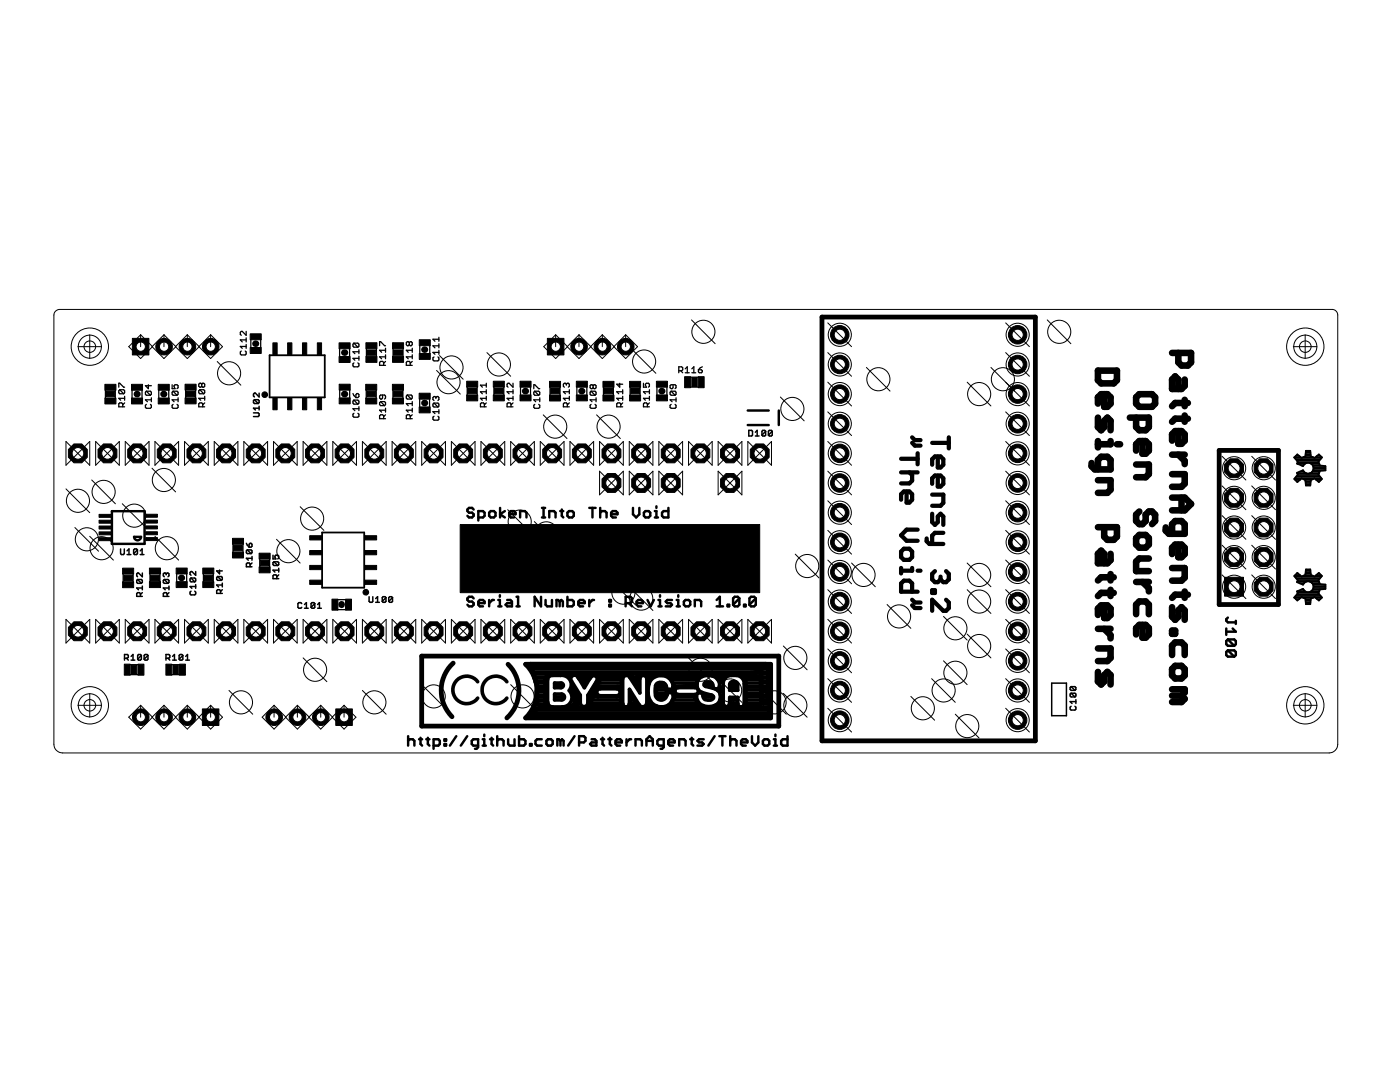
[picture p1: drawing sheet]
<svg xmlns="http://www.w3.org/2000/svg" width="279mm" height="216mm" viewBox="0 0 279 216" stroke-linecap="round" stroke-linejoin="round" font-family="sans-serif">
<g fill="none" stroke="#000" stroke-width=".85">
<path d="M179.8 91.5h3.3M179.8 94.3h3.3M180.9 98.1v2.2h.6l.5-.6v-1.1l-.5-.5h-1.1l-.6 .5v1.1M181.5 94.3l.5 .5v1.1l-.5 .6h-1.7M182 87.3l.6 .5h1.1M182 88.4l.6 .5h1.1M183.1 90.4v2.2M186 88.4h3.4M186 98.7h2.3v1.7l-.6 .5h-1.7M187.2 91.1v2.2h.5l.6-.6v-1.1l-.6-.5h-1.1l-.6 .5v1.1M187.2 94.9v2.2h.5l.6-.6v-1.1l-.6-.5h-1.1l-.6 .5v1.1M189.4 87.3v2.2"/>
<path d="M179.8 113.3v1.1M180.4 109.5h1.1l.5 .6v1.1l-.5 .5h-1.1l-.6-.5v-1.1zM182 113.3v.6h-2.2M182 118.1v-1.7l-.5-.5h-1.1l-.6 .5v1.7h3.3M182 119.7l.6 .5h1.1M183.1 105.7h-2.2l-1.1 1.1 1.1 1.1h2.2M183.1 113.9h.6M184.9 107.4v.6l.6 .5h2.8M186 102.5v1.7l.6 .5 .6-.5v-1.1l.5-.6 .6 .6v1.6M186 117.8h.6v.5h-.6zM186.6 114l-.6 .5v1.1l.6 .6h.6l.5-.6M187.7 115.1v.5"/>
<path d="M188.3 106.3h-1.7l-.6 .6v1.6M188.8 114l.6 .5v1.1l-.6 .6h-.5l-.6-.6M188.8 119.7l.6 .5v1.1l-.6 .6h-.5l-2.3-2.2v2.2M182 120.8l.6 .5h1.1"/>
</g>
<g fill="#000" stroke="#000" stroke-width=".2">
<path d="M21.1 78.1h1.8v1.1h-1.8zM20.9 79.4h2.2v1.2h-2.2zM20.9 76.7h2.2v1.2h-2.2zM26.2 79.4h2.2v1.2h-2.2zM26.2 76.7h2.2v1.2h-2.2zM31.6 79.4h2.2v1.2h-2.2zM31.6 76.7h2.2v1.2h-2.2zM37.1 78.1h1.8v1.1h-1.8zM36.9 76.7h2.2v1.2h-2.2zM36.9 79.4h2.2v1.2h-2.2zM49.9 66.6h2.2v1.2h-2.2zM49.9 69.3h2.2v1.2h-2.2z"/>
<path d="M54.5 79.4h.8v2.4h-.8zM54.5 68.4h.8v2.4h-.8zM57.4 79.4h.9v2.4h-.9zM57.4 68.4h.9v2.4h-.9zM60.4 79.4h.8v2.4h-.8zM60.4 68.4h.8v2.4h-.8zM63.3 79.4h.9v2.4h-.9zM63.3 68.4h.9v2.4h-.9zM67.7 71.1h2.2v1.2h-2.2zM67.7 68.4h2.2v1.2h-2.2zM67.7 76.7h2.2v1.2h-2.2zM67.7 79.4h2.2v1.2h-2.2z"/>
<path d="M73.2 78.1h1.8v1.1h-1.8zM73.2 69.8h1.8v1.1h-1.8zM73 79.4h2.2v1.2h-2.2zM73 76.7h2.2v1.2h-2.2zM73 68.4h2.2v1.2h-2.2zM73 71.1h2.2v1.2h-2.2zM78.5 78.1h1.8v1.1h-1.8zM78.5 69.8h1.8v1.1h-1.8zM78.3 79.4h2.2v1.2h-2.2zM78.3 76.7h2.2v1.2h-2.2zM78.3 68.4h2.2v1.2h-2.2zM78.3 71.1h2.2v1.2h-2.2z"/>
<path d="M83.7 78.5h2.2v1.2h-2.2zM83.7 67.8h2.2v1.2h-2.2zM83.7 70.5h2.2v1.2h-2.2zM93.3 77.5h1.8v1.1h-1.8zM93.1 76.1h2.2v1.2h-2.2zM93.1 78.8h2.2v1.2h-2.2zM98.7 77.5h1.7v1.1h-1.7zM98.4 76.1h2.2v1.2h-2.2zM98.4 78.8h2.2v1.2h-2.2zM103.8 76.1h2.2v1.2h-2.2zM103.8 78.8h2.2v1.2h-2.2zM109.9 77.5h1.8v1.1h-1.8z"/>
<path d="M109.7 78.8h2.2v1.2h-2.2zM109.7 76.1h2.2v1.2h-2.2zM115 76.1h2.2v1.2h-2.2zM115 78.8h2.2v1.2h-2.2zM120.5 77.5h1.8v1.1h-1.8zM120.3 78.8h2.2v1.2h-2.2zM120.3 76.1h2.2v1.2h-2.2zM125.9 77.5h1.8v1.1h-1.8zM125.6 78.8h2.2v1.2h-2.2zM125.6 76.1h2.2v1.2h-2.2zM131 76.1h2.2v1.2h-2.2zM131 78.8h2.2v1.2h-2.2z"/>
<path d="M136.6 75.2h1.2v2.2h-1.2zM138.1 75.4h1v1.8h-1zM139.3 75.2h1.2v2.2h-1.2zM83.7 81.2h2.2v1.2h-2.2zM19.8 102.6h2.3v.6h-2.3zM19.8 103.8h2.3v.6h-2.3zM19.8 105h2.3v.6h-2.3zM19.8 106.1h2.3v.6h-2.3zM19.8 107.3h2.3v.6h-2.3zM24.7 114.8h1.8v1h-1.8zM24.5 116.1h2.2v1.2h-2.2zM24.5 113.4h2.2v1.2h-2.2z"/>
<path d="M29.1 107.3h2.3v.6h-2.3zM29.1 106.1h2.3v.6h-2.3zM29.1 104.9h2.3v.6h-2.3zM29.1 103.8h2.3v.6h-2.3zM29.1 102.6h2.3v.6h-2.3zM30 114.8h1.8v1h-1.8zM29.8 113.3h2.2v1.2h-2.2zM29.8 116.1h2.2v1.1h-2.2zM35.2 113.3h2.2v1.2h-2.2zM35.2 116.1h2.2v1.1h-2.2zM40.7 114.8h1.8v1h-1.8zM40.5 113.3h2.2v1.2h-2.2z"/>
<path d="M40.5 116.1h2.2v1.1h-2.2zM46.6 108.9h1.8v1h-1.8zM46.4 107.4h2.2v1.2h-2.2zM46.4 110.2h2.2v1.1h-2.2zM51.9 111.8h1.8v1.1h-1.8zM51.7 110.4h2.2v1.2h-2.2zM51.7 113.1h2.2v1.2h-2.2zM61.8 115.8h2.4v.8h-2.4zM61.8 112.8h2.4v.9h-2.4zM61.8 109.9h2.4v.8h-2.4zM61.8 106.9h2.4v.8h-2.4zM66.3 119.5h1.1v2.3h-1.1z"/>
<path d="M69 119.5h1.1v2.3h-1.1zM72.8 115.8h2.4v.8h-2.4zM72.8 112.8h2.4v.9h-2.4zM72.8 109.9h2.4v.8h-2.4zM72.8 106.9h2.4v.8h-2.4zM91.8 104.7h59.8v13.6h-59.8zM24.8 132.5h1.2v2.2h-1.2zM26.2 132.8h1.1v1.7h-1.1zM27.5 132.5h1.2v2.2h-1.2zM33.1 132.5h1.2v2.2h-1.2zM34.5 132.8h1.1v1.7h-1.1zM35.8 132.5h1.2v2.2h-1.2z"/>
<circle cx="139.8" cy="126" r="2.04"/>
</g>
<g fill="none" stroke="#000" stroke-width=".49">
<path d="M149.2 84.8h4.2M149.2 81.9h4.2M155.4 81.9v2.9M22.3 102h6.6v6.5h-6.6zM26.8 107.1h1.4a.7 .7 0 0 1-.7 .7 .7 .7 0 0 1-.7-.7zM94.5 119.4l-.3-.3h-.6l-.3 .3v.3l.3 .3h.6l.3 .4v.3l-.3 .3h-.6l-.3-.3M94.5 101.7l-.3-.4h-.6l-.3 .4v.3l.3 .3h.6l.3 .3v.3l-.3 .4h-.6l-.3-.4M95.5 103.3h.9l.3-.4v-.6l-.3-.3h-.9v1.9M97.6 119.7v1.3M97.9 102h.7l.3 .3v.6l-.3 .4h-.7l-.3-.4v-.6zM98.6 119.7h-.3l-.7 .7M99.4 119.7h.4v1.3"/>
<path d="M99.8 118.8v.3M99.8 101.3v2M100.8 102l-1 .6 1 .7M101.2 119.7h.7l.3 .3v1h-1l-.3-.3 .3-.3h1M101.6 102.6h1.3v-.3l-.3-.3h-.7l-.3 .3v.6l.3 .4h.7M103.1 119.1h.3v1.9M103.8 103.3v-1.3h1l.3 .3v1M108 119.1v1.9l-1.3-1.9v1.9M108.2 101.3h.6M108.2 103.3h.6M108.5 101.3v2M108.9 119.7v1l.3 .3h1v-1.3"/>
<path d="M109.6 103.3v-1.3h1l.3 .3v1M111.8 102h.6M112.1 101.7v1.2l.3 .4M113.2 119.1v1.9h1l.3-.3v-.7l-.3-.3h-1M113.6 102h.6l.3 .3v.6l-.3 .4h-.6l-.4-.4v-.6zM117.6 119.7v1.3M117.6 101.3h1.3M118.2 101.3v2M118.6 119.7h-.4l-.6 .7M119.8 102.3l.3-.3h.6l.4 .3v1M119.8 101.3v2M121.6 119.7h.3v.3h-.3z"/>
<path d="M122 102.6h1.2v-.3l-.3-.3h-.6l-.3 .3v.6l.3 .4h.6M126.3 101.3v1.3l.7 .7 .6-.7v-1.3M128.5 102.3l.3-.3h.7l.3 .3v.6l-.3 .4h-.7l-.3-.4zM129.2 119.7l.7 1.3 .6-1.3M130.7 103.3h.6M130.7 102h.3v1.3M131 101v.3M131.4 119.7h.3v1.3M131.7 118.8v.3M133.4 101.3v2h-1l-.3-.4v-.6l.3-.3h1M134.1 119.7h-.9l-.3 .3 .3 .4h.6l.3 .3-.3 .3h-.9M135 119.7h.4v1.3"/>
<path d="M135.4 118.8v.3M143 119.7l.7-.6v1.9M147.6 119.4l-.4-.3h-.6l-.3 .3v1.3M147.6 119.4v1.3l-.4 .3h-.6l-.3-.3M147.6 119.4l-1.3 1.3M150.8 119.4l-.3-.3h-.6l-.3 .3v1.3M150.8 119.4v1.3l-.3 .3h-.6l-.3-.3M150.8 119.4l-1.2 1.3M95.5 120.4h1.2v-.4l-.3-.3h-.6l-.3 .3v.7l.3 .3h.6M99.4 121h.7M103.1 121h.6M111.7 120l-.3-.3h-.3v1.3"/>
<path d="M111.7 120v1M111.7 120l.3-.3 .3 .3v1M115.4 120.4h1.3v-.4l-.3-.3h-.7l-.3 .3v.7l.3 .3h.7M121.6 120.7h.3v.3h-.3zM124.9 120.4h.9l.3-.4v-.6l-.3-.3h-.9v1.9M125.5 120.4l.6 .6M127 120.4h1.3v-.4l-.3-.3h-.6l-.4 .3v.7l.4 .3h.6M131.4 121h.6M135 121h.7M136.5 120l.3-.3h.6l.4 .3v.7l-.4 .3h-.6l-.3-.3zM138.7 121v-1.3h.9l.3 .3v1M143 121h1.3"/>
<path d="M145.2 120.7h.3v.3h-.3zM148.5 120.7h.3v.3h-.3zM244.7 125.4v1.3M245 123.2l-.3 .3v.4l.3 .3h1.6M245 127.6l-.3 .3v.6l.3 .4h1.3M245 129.8l-.3 .3v.6l.3 .3h1.3M245 127.6h1.3l.3 .3v.6l-.3 .4M245 129.8h1.3l.3 .3v.6l-.3 .3M245 127.6l1.3 1.3M245 129.8l1.3 1.2M246 125.4l.6 .6h-1.9M246.6 123.9v.6"/>
<path d="M81.4 146.9v1.9M81.4 147.8l.3-.3h.7l.3 .3v1M83.6 147.5h.6M83.9 147.2v1.3l.3 .3M85.1 147.5h.6M85.4 147.2v1.3l.3 .3M86.5 148.8h1l.3-.3v-.7l-.3-.3h-1v1.9M88.7 147.5h.3v.3h-.3zM88.7 148.5h.3v.3h-.3zM91.1 146.9l-1.3 1.9M93.2 146.9l-1.2 1.9M95.4 148.8h-.9l-.4-.3v-.7l.4-.3h.9v1.6l-.3 .3h-.3"/>
<path d="M96.3 147.5h.3v1.3M96.3 148.8h.7M96.6 146.6v.3M97.8 147.5h.6M98.1 147.2v1.3l.3 .3M99.2 147.8l.3-.3h.7l.3 .3v1M99.2 146.9v1.9M101.4 147.5v1l.3 .3h1v-1.3M103.6 146.9v1.9h.9l.4-.3v-.7l-.4-.3h-.9M105.8 148.5h.3v.3h-.3zM108.1 147.5h-.9l-.3 .3v.7l.3 .3h.9M109.3 147.5h.7l.3 .3v.7l-.3 .3h-.7l-.2-.3v-.7z"/>
<path d="M111.8 147.8l-.3-.3h-.3v1.3M111.8 147.8v1M111.8 147.8l.4-.3 .3 .3v1M114.7 146.9l-1.3 1.9M115.6 148.1h.9l.3-.3v-.6l-.3-.3h-.9v1.9M118.1 147.5h.6l.3 .3v1h-.9l-.3-.3 .3-.4h.9M119.9 147.5h.7M120.2 147.2v1.3l.4 .3M121.4 147.5h.6M121.7 147.2v1.3l.3 .3M122.9 148.1h1.2v-.3l-.3-.3h-.7l-.2 .3v.7l.2 .3h.7M125 147.5v1.3"/>
<path d="M126 147.5h-.4l-.6 .6M126.8 148.8v-1.3h1l.3 .3v1M129 147.8h1.3M129 148.8v-1.3l.6-.6 .7 .6v1.3M132.5 148.8h-1l-.3-.3v-.7l.3-.3h1v1.6l-.4 .3h-.3M133.4 148.1h1.2v-.3l-.3-.3h-.6l-.3 .3v.7l.3 .3h.6M135.6 148.8v-1.3h.9l.3 .3v1M137.7 147.5h.7M138 147.2v1.3l.4 .3M140.4 147.5h-.9l-.3 .3 .3 .3h.6l.3 .4-.3 .3h-.9M142.6 146.9l-1.2 1.9M143.6 146.9h1.2"/>
<path d="M144.2 146.9v1.9M145.7 147.8l.3-.3h.7l.3 .3v1M145.7 146.9v1.9M147.9 148.1h1.3v-.3l-.4-.3h-.6l-.3 .3v.7l.3 .3h.6M150.1 146.9v1.2l.6 .7 .6-.7v-1.2M152.6 147.5h.6l.3 .3v.7l-.3 .3h-.6l-.3-.3v-.7zM154.4 147.5h.3v1.3M154.4 148.8h.7M154.7 146.6v.3M157.2 146.9v1.9h-1l-.3-.3v-.7l.3-.3h1"/>
</g>
<g fill="none" stroke="#000" stroke-width="1.3">
<path d="M27.3 78.6h.1M32.6 78.6h.2M51 68.6h.1M68.7 78.6h.2M68.7 70.4h.2M84.7 69.8h.1M104.8 78h.1M116 78h.2M132 78h.2M219.1 74h3.8v1.9l-.6 .6h-2.5l-.7-.6zM220.4 78.7v2.5h.6l.6-.7v-1.2l-.6-.6h-1.2l-.7 .6v1.2M226.7 79.3l.7-.6h2.5l.6 .6v1.2l-.6 .7h-2.5l-.7-.7z"/>
<path d="M233.9 70.4h3.8v1.9l-.6 .6h-1.3l-.6-.6v-1.9M236.4 75.7v1.3l-.6 .6h-1.9v-1.9l.6-.6 .7 .6v1.9M236.4 79.8v1.2M84.7 80.4h.1M217.8 92.4v.6l.7 .7h3.1v-1.9l-.6-.7h-1.2l-.7 .7v1.9M219.1 83.3v1.9l.7 .7 .6-.7v-1.2l.6-.7 .6 .7v1.9M219.1 88v1.3M219.1 95.8h2.5v1.9l-.6 .6h-1.9M221.6 88v.6h-2.5M222.9 88.6h.6M225.5 83.3h3.8v1.9l-.7 .7h-1.2l-.7-.7v-1.9M226.7 92.7h2.6v1.9l-.7 .6h-1.9"/>
<path d="M228 88v2.5h.6l.7-.6v-1.3l-.7-.6h-1.2l-.7 .6v1.3M233.9 94.6h2.5v1.9l-.6 .6h-1.9M233.9 90.7h2.5M233.9 99.3h2.5l1.3 1.3-1.3 1.2h-2.5M235.2 86v2.6h.6l.6-.7v-1.2l-.6-.7h-1.3l-.6 .7v1.2M235.2 90.7l1.2 1.3v.6M235.8 99.3v2.5M236.4 82.9v1.3M237.1 80.4h-2.6l-.6 .6M237.1 83.5h-2.6l-.6 .7M36.2 115.3h.1M219.1 105.2h3.8v1.9l-.6 .6h-1.3l-.6-.6v-1.9"/>
<path d="M221.6 110.5v1.3l-.6 .6h-1.9v-1.9l.7-.6 .6 .6v1.9M221.6 114.6v1.2M221.6 117.7v1.2M222.3 115.2h-2.5l-.7 .6M222.3 118.3h-2.5l-.7 .6M226.7 116.1h2.6M227.4 102.1l-.7 .6v1.2l.7 .7h.6l.6-.7v-1.2l.7-.6h.6l.6 .6v1.2l-.6 .7M227.4 106.7h1.2l.7 .7v1.2l-.7 .7h-1.2l-.7-.7v-1.2zM228 116.1l1.3 1.3v.6M229.3 111.4h-1.9l-.7 .7v1.9h2.6M232.6 105.2v.7l.7 .6h3.1v-1.9l-.6-.6h-1.3l-.6 .6v1.9M233.9 113.3h2.5v2l-.6 .6h-1.9"/>
<path d="M235.2 108.7v2.5h.6l.6-.6v-1.3l-.6-.6h-1.3l-.6 .6v1.3M236.4 118v1.3M237.1 118.7h-2.6l-.6 .6M68.2 120.6v.1M219.1 134.1v1.9l.7 .6 .6-.6v-1.3l.6-.6 .6 .6v1.9M219.1 129.4h2.5v1.9l-.6 .6h-1.9M219.1 125.5h2.5M220.4 120.8v2.5h.6l.6-.6v-1.3l-.6-.6h-1.2l-.7 .6v1.3M220.4 125.5l1.2 1.2v.7M226.7 122.6v-2l.7-.6h1.2l.7 .6v2M228 124.7v2.5h.6l.7-.6v-1.3l-.7-.6h-1.2l-.7 .6v1.3M233.9 121.2v1.8l.6 .7 .7-.7v-1.2l.6-.6 .6 .6v1.9"/>
<path d="M233.9 130.7v-1.9l.6-.6h1.3l.6 .6v1.9M233.9 137.5h2.5v.7l-.6 .6M233.9 125.8h.6v.7h-.6zM233.9 138.8h1.9M234.5 132.9h1.3l.6 .6v1.3l-.6 .6h-1.3l-.6-.6v-1.3zM235.8 138.8l.6 .6-.6 .7h-1.9"/>
</g>
<g fill="none" stroke="#000" stroke-width=".95">
<path d="M164 63.3h42.6v84.5h-42.6zM243.3 89.9h11.8v30.7h-11.8zM84.2 130.9h71.2v14h-71.2zM90.4 132.3a7.4 7.4 0 0 0-.2 10.7M101.4 132.5a7.4 7.4 0 0 1-.2 10.8M104.9 132.5h48.9v10.8h-48.9a7.4 7.4 0 0 0 0-10.8zM105.8 132.5l1.4 4.5-.2 3 .2 .5 1.7 .7v-5.9l.7-.9h3.7l.2 .5 .9-.5 3.3 .5 .5-.5 1.6 .5 5.4-.5 .9 .5 1.2 2.1v-2.6h1.8l.5 .9 1.6-.9 3 .2h6.1l1.2-.2 1.6 .2 .9 1.4 .3-1.4 1.8-.2 1.9 .2 3.9-.7v4l.3 2.3h.9l.2-1.4M106.1 133.4h47.2M106.4 134.3h43.6M106.7 135.2h2.3M107 136.1h1.9M107 139.8h1.9"/>
<path d="M107.1 138.9h1.8M107.1 137.9h1.8M107.2 137h1.7M126.3 135.2h1M126.8 136.1h.5M129.5 135.2h.3M143.5 135.2h.7M151.9 137h1.4M151.9 136.1h1.4M151.9 135.2h1.4M151.9 134.3h1.4M152 137.9h1.3"/>
<path d="M152 138.9h1.3M152.1 139.8h1.1M152.9 132.5l.4 .3v6M106.5 142.5h47.3M106.9 141.6h46.9M107.7 140.7h1.2M109.5 141.2h41.9M153.7 140.7h.1M153.8 140.5l-.2 .7-46.6 .2-.5 1.2h-.4v.4h47.7"/>
</g>
<g fill="none" stroke="#000" stroke-width=".36">
<path d="M53.8 70.9h11v8.4h-11zM258.3 91.3h1.4M258.4 95.4h5.3M258.5 95.7h1M258.6 91.6h4.9M258.6 91h.7M258.7 95.1h4.7M258.8 96.1h.3M258.8 91.9h4.5M258.9 94.5h1.8M259 94.8h4.2M259 92.6h1.4"/>
<path d="M259 92.2h4.1M259.3 94.1h.9M259.7 92.9h.4M260 91.3h2.1M260.4 95.7h1.3M260.5 96.1h1.1M260.5 91h1.1M260.6 90.7h1M260.6 96.4h.9M260.6 96.7h.9M260.6 90.3h.9M260.6 90h.9"/>
<path d="M261.4 94.5h1.8M261.7 92.6h1.6M261.9 94.1h1.4M262 92.9h1.4M262.1 93.8h2.4M262.1 93.2h2.4M262.1 93.5h2.4M262.5 91.3h1.3M262.7 95.7h1M262.8 91h.7M263.1 96.1h.2M263.4 92.9l-.3-.7 .7-.9-.6-.6-.9 .7-.7-.3-.1-1.1h-.9l-.1 1.1-.7 .3-.9-.7-.6 .6 .7 .9-.2 .3 1.3 .5a1.09 1.09 0 0 1 1.6-.4 1.09 1.09 0 0 1 0 1.7 1.09 1.09 0 0 1-1.6-.5l-1.3 .5 .2 .4-.7 .9 .6 .6 .9-.7 .7 .3 .1 1.1h.9l.1-1.1 .7-.3 .9 .7 .6-.6-.7-.9 .3-.7 1.1-.1"/>
<path d="M263.4 92.9l1.1 .1v.9M64.3 106.3h8.4v11h-8.4zM258.3 119.2h1.4M258.4 115.1h5.3M258.5 114.8h1M258.6 118.9h4.9M258.6 119.5h.7M258.7 115.4h4.7M258.8 114.5h.3M258.8 118.6h4.5M258.9 116.1h1.8M259 118h1.4"/>
<path d="M259 115.7h4.2M259 118.3h4.1M259.3 116.4h.9M259.7 117.6h.4M260 119.2h2.1M260.4 114.8h1.3M260.5 119.5h1.1M260.5 114.5h1.1M260.6 119.9h1M260.6 114.2h.9M260.6 113.8h.9M261.4 116.1h1.8"/>
<path d="M261.7 118h1.6M261.9 116.4h1.4M262 117.6h1.4M262.1 116.7a1.09 1.09 0 0 0-1-.7 1.09 1.09 0 0 0-1 .7l-1.3-.5 .2-.4-.7-.9 .6-.6 .9 .7 .7-.3 .1-1.1h.9l.1 1.1 .7 .3 .9-.7 .6 .6-.7 .9 .3 .7 1.1 .1v.9l-1.1 .1M262.1 116.7a1.09 1.09 0 0 1-.6 1.4 1.09 1.09 0 0 1-1.4-.6l-1.3 .5 .2 .4-.7 .8M262.1 116.7h2.4M262.1 117.3h2.4M262.1 117h2.4M262.5 119.2h1.3M262.7 114.8h1M262.8 119.5h.7M263 114.5h.3"/>
<path d="M263.4 117.6l-.3 .8 .7 .8-.6 .6-.9-.7-.7 .3-.1 1.1h-.9l-.1-1.1-.7-.3-.9 .7-.6-.6M260.6 120.2h.9M260.6 120.5h.9"/>
</g>
<g fill="#000" stroke="#000" stroke-width=".2">
<path d="M52.4 78.4a.57 .57 0 0 1 .6-.2 .57 .57 0 0 1 .4 .6h-.7l.1-.1 .6 .1a.57 .57 0 0 1-.8 .5 .57 .57 0 0 1-.2-.9z" fill-rule="evenodd"/>
<path d="M72.6 117.8a.57 .57 0 0 1 .6-.2 .57 .57 0 0 1 .4 .6h-.7l.1-.1 .6 .1a.57 .57 0 0 1-.8 .5 .57 .57 0 0 1-.2-.9z" fill-rule="evenodd"/>
</g>
<g fill="none" stroke="#000" stroke-width=".3">
<path d="M50.8 79.8h.7l.2 .1v.4l-.2 .2M50.8 79.8l-.2 .1v.4l.2 .2h.7M50.8 79.8l.7 .7M51.7 78.4v.8l-.7-.8-.4 .2v.4l.2 .2M50.6 82.4h.9l.2 .2v.3l-.2 .2h-.9M51.7 81.1v.7M51.7 81.4h-1.1l.4 .4M149.4 85.9h.6l.2 .2v.7l-.2 .2h-.6zM150.7 87h.8M150.7 86.3l.4-.4v1.1M152.8 86.1v.7l-.2 .2h-.4l-.1-.2M152.8 86.1l-.2-.2h-.4l-.1 .2v.7"/>
<path d="M152.8 86.1l-.7 .7M154.1 86.1v.7l-.2 .2h-.4l-.1-.2M154.1 86.1l-.2-.2h-.4l-.1 .2v.7M154.1 86.1l-.7 .7M24.1 109.5v1l.1 .2h.4l.2-.2v-1M25.4 110.7h.7M25.4 109.9l.3-.4v1.2M27.4 109.7v.8l-.2 .2h-.3l-.2-.2M27.4 109.7l-.2-.2h-.3l-.2 .2v.8M27.4 109.7l-.7 .8M27.5 115.6l-.2 .2v.4l.2 .2h.7M27.5 115.6h.7l.2 .2v.4l-.2 .2"/>
<path d="M27.5 115.6l.7 .8M28 110.7h.7M28 109.9l.4-.4v1.2M28 119v-.6l-.2-.1h-.3l-.2 .1v.6h1.1M28.4 117.3h-1.1l.3 .4M28.4 114.3v.8l-.8-.8-.3 .2v.4l.2 .2M28.4 118.3l-.4 .3M28.4 116.9v.8M32.8 115.6l-.2 .2v.4l.2 .2h.7M32.8 115.6h.7l.2 .2v.4l-.2 .2M32.8 115.6l.7 .8M33.2 114.5l-.2-.2-.4 .2v.4l.2 .2"/>
<path d="M33.2 114.5l.2-.2 .3 .2v.4l-.2 .2M33.2 114.5v.2M33.4 119v-.6l-.2-.1h-.4l-.2 .1v.6h1.1M33.7 118.3l-.3 .3M33.7 117.3h-1.1l.4 .4M33.7 116.9v.8M38.1 118l-.2 .2v.3l.2 .2h.8l.2-.2v-.3l-.2-.2M38.1 115.3l-.2 .2v.4l.2 .2h.8M38.1 115.3h.8l.2 .2v.4l-.2 .2M38.1 115.3l.8 .8M39.1 114v.8l-.8-.8-.4 .2v.4l.2 .2M39.1 116.6v.8"/>
<path d="M39.1 117h-1.2l.4 .4M43.4 115l-.2 .2v.4l.2 .2h.8M43.4 115h.8l.2 .2v.4l-.2 .2M43.4 115l.8 .8M43.8 113.7v.8l-.6-.6h1.2M44 118.4v-.5l-.2-.2h-.4l-.2 .2v.5h1.2M44.4 117.7l-.4 .3M44.4 116.7h-1.2l.4 .4M44.4 116.4v.7M49.2 108.4l.5 .8M49.4 109.7l-.2 .2v.4l.2 .2h.7M49.4 109.7h.7l.2 .2v.4l-.2 .2"/>
<path d="M49.4 109.7l.7 .8M49.7 108.6l.4-.2 .2 .2v.4l-.2 .2h-.4zM49.9 113.1v-.6l-.2-.2h-.3l-.2 .2v.6h1.1M50.3 112.3l-.4 .4M50.3 111.4h-1.1l.4 .4M50.3 111v.8M54.5 110.8v.7h.6l-.2-.3 .2-.4h.3l.2 .2v.3l-.2 .2M54.7 112.1l-.2 .2v.3l.2 .2h.7M54.7 112.1h.7l.2 .2v.3l-.2 .2M54.7 112.1l.7 .7M55.2 115.5v-.6l-.1-.2h-.4l-.2 .2v.6h1.1M55.6 114.7l-.4 .4"/>
<path d="M55.6 113.8h-1.1l.4 .4M55.6 113.4v.8M73.7 119.1v.9l.2 .2h.3l.2-.2v-.9M75 119.4l.4-.3v1.1M77 119.3v.7l-.2 .2h-.3l-.2-.2M77 119.3l-.2-.2h-.3l-.2 .2v.7M77 119.3l-.7 .7M78.3 119.3v.7l-.2 .2h-.3l-.2-.2M78.3 119.3l-.2-.2h-.3l-.2 .2v.7M78.3 119.3l-.7 .7M24.8 131.3h.6l.2-.2v-.3l-.2-.2h-.6v1.1M25.2 131.3l.4 .4"/>
<path d="M26.2 131l.3-.4v1.1M26.2 131.7h.7M28.2 130.8l-.2-.2h-.4l-.1 .2v.7M28.2 130.8v.7l-.2 .2h-.4l-.1-.2M28.2 130.8l-.7 .7M29.5 130.8l-.2-.2h-.3l-.2 .2v.7M29.5 130.8v.7l-.2 .2h-.3l-.2-.2M29.5 130.8l-.7 .7M33.1 131.3h.6l.2-.2v-.3l-.2-.2h-.6v1.1M33.5 131.3l.4 .4M34.4 131.7h.8M34.4 131l.4-.4v1.1"/>
<path d="M36.5 130.8l-.2-.2h-.4l-.1 .2v.7M36.5 130.8v.7l-.2 .2h-.4l-.1-.2M36.5 130.8l-.7 .7M37.1 131.7h.7M37.1 131l.3-.4v1.1M60.2 120.4l-.2-.2h-.4l-.1 .2v.8l.1 .2h.4l.2-.2M60.8 121.4h.7M60.8 120.6l.4-.4v1.2M62.8 120.4l-.2-.2h-.3l-.2 .2v.8M62.8 120.4v.8l-.2 .2h-.3l-.2-.2M62.8 120.4l-.7 .8M63.4 121.4h.7"/>
<path d="M63.4 120.6l.4-.4v1.2M75 120.2h.7M209.9 136.3h2.9v6.5h-2.9zM213.8 137l-.2 .2v.4l.2 .2h.7M213.8 138.3l-.2 .2v.4l.2 .2h.7M213.8 137h.7l.2 .2v.4l-.2 .2M213.8 138.3h.7l.2 .2v.4l-.2 .2M213.8 138.3l.7 .8M213.8 137l.7 .8M214.7 139.6v.8M214.7 140h-1.1l.4 .4M213.8 140.9l-.2 .2v.4l.2 .2h.7l.2-.2v-.4l-.2-.2"/>
</g>
<g fill="none" stroke="#000" stroke-width=".72">
<path d="M95.3 136a2.75 2.75 0 0 0-4-.4 2.75 2.75 0 0 0 0 4.1 2.75 2.75 0 0 0 4-.4M101.2 136a2.74 2.74 0 0 0-4.1-.4 2.74 2.74 0 0 0 0 4.1 2.74 2.74 0 0 0 4.1-.4M110.7 138.5h1.4a.58 .58 0 0 1 .6 .6 .58 .58 0 0 1-.6 .6h-1.4zM110.7 136.3h1.3a.47 .47 0 0 1 .4 .5 .47 .47 0 0 1-.4 .4h-1.3zM111 139.1h1.1M111 136.6h1M114.3 137.2l.9 1.7v1.9h-1.1l.5-.5v-1.4l-.5-1.1M115.2 134.9l.4 .6M115.6 135.5a.86 .86 0 0 0-.8-.8 .86 .86 0 0 0-.9 .6l.1 .4 1.8 3v1.6a.76 .76 0 0 0 .8 .7 .76 .76 0 0 0 .7-.7v-1.6l1.8-2.8a.71 .71 0 0 0-.2-1 .71 .71 0 0 0-1 .2l-.2 .4M115.6 135.5l1 1.7 1.1-1.7M115.8 135.2h1.5l-.7 1.2-.3-.7h.2M117.4 139.7h.5"/>
<path d="M117.5 139h.6M117.7 138.3h.7M118 134.9l-.3 .6M118.1 137.6h.5M118.2 139.7h5.7M118.5 139h.8M118.5 137h.4M118.8 138.3h.2M118.9 138.1l.4 1h3.8l.9-.3-.2 1.9h-6.1zM119 136.3h.2M119.1 137h4.9M119.2 137.7l.6-.3h3.3a.7 .7 0 0 1 .7 .7 .7 .7 0 0 1-.7 .7h-3.5l-.5-.5z"/>
<path d="M119.4 135.6h.1M119.4 136.3h4.6M119.6 135.2l-2.3 5.8 .2-2.3zM119.8 135.6h4.2M119.8 137l-.9 .4 1.1-2.3 4-.2v2.5l-.7-.4M122.7 134.9h1.3M123.3 139h.7M125.9 139.7h.6M125.9 139h.2M125.9 138.6l1.2 2.2-1.4 .1zM129.3 135.9h.1M129.3 139.9l1.1 1.1h-1.2l.1 .2z"/>
<path d="M131 137.6h2M131.1 139h1.5M131.1 138.3h1.9M131.1 137h1.6M131.4 136.5h.9l.6 .6 .1 1.5-.8 .8h-.5l-.6-.4-.1-1.9zM131.8 134.8a2.33 2.33 0 0 1 2.5 2.5M133 137.2a1.1 1.1 0 0 0-1.2-1.1 1.1 1.1 0 0 0-1 1.3l-.1 .5a1.37 1.37 0 0 0 1.5 1.8l.5-.3 .4-.7M133 137l.2 .5 .4 .1M133.1 138.7a.65 .65 0 0 1 .7-.5 .65 .65 0 0 1 .6 .6M133.1 138.5v.2M133.1 138.7l-.1 .2M133.3 137.6l1.3 .1v.5l-1.2-.1"/>
<path d="M133.4 134.8h-1.3a2.58 2.58 0 0 0-2.8 2.9 2.7 2.7 0 0 0 1.2 2.9 2.7 2.7 0 0 0 3.2-.2l.5-.7 .2-.8M133.5 135.1h5.9l-.5 1.6-4.2 .3zM133.9 135.6h5.3M134.3 136.3h4.7M134.3 137l-.2 .5-.4 .1M134.3 139.7h4.6M134.4 138.5v.4M134.5 138.8h3.9l1 1.9h-5.6l.9-1.6zM134.7 139h3.8M134.8 137.5l.6-.3h3.3a.7 .7 0 0 1 .7 .7 .7 .7 0 0 1-.7 .7h-3.5l-.5-.5zM139.6 135.3a2.4 2.4 0 0 1 4 1.4 .7 .7 0 0 1-.8 .8 .7 .7 0 0 1-.6-.9 1 1 0 0 0-1.7 0l.3 .4a5 5 0 0 1 2.5 .8 1.92 1.92 0 0 1 .2 2.1 1.92 1.92 0 0 1-1.9 1.1 2.11 2.11 0 0 1-2.5-2.4 .69 .69 0 0 1 .9-.3 .69 .69 0 0 1 .3 .8 1.16 1.16 0 0 0 1.1 .6 1.16 1.16 0 0 0 1-.6l-.4-.4a4.4 4.4 0 0 1-2.5-.9 1.88 1.88 0 0 1 .1-2.5zM140.7 138.5l1.4 .5h-1.5z"/>
<path d="M140.7 139h.1M141.4 136.5v.1M141.8 136.6l-.9 .1M143.6 136.7v.6M143.8 137.1l.1 .9M144 139.6v.8l-.6 .4M145.6 139.1v1.5M145.7 139.1h1.5M145.7 136.2a.9 .9 0 0 1 1.5 .4v1.1h-1.6zM145.8 139.7h1.3M145.8 139.3h1.3v1.8l-1.3-.1zM145.9 137h.9"/>
<path d="M145.9 137.2l1 .1-.1-.8-.9-.1v.9M147.2 139.1v1.8M148.2 134.9l3.5-.7 .2 6.3-3 .1v-4.4zM148.3 134.9h3.4M148.6 135.6h3.2M148.9 136.3h2.9M148.9 139.7h3M148.9 139h2.9M148.9 138.3h2.9M148.9 137.6h2.9M148.9 137h2.9M151.4 134.3h.3"/>
<path d="M109.3 140.1v-4.7l.3-.4 .7-.2a5 5 0 0 1 2.6 .1 1.87 1.87 0 0 1 .7 2.9 1.91 1.91 0 0 1 .4 2.1 1.91 1.91 0 0 1-1.8 1.2M109.3 140.1l.3 .7 .7 .3M109.3 140.1l.1 .6M117.3 141h.1M117.4 140.4h.2M117.9 140.4h5.9M125.6 140.4a.68 .68 0 0 1-.6 .7 .68 .68 0 0 1-.7-.7M125.8 140.4h1.1M127.6 140.7l-2-3.2v3.4M129.1 140.6v-5.1a.7 .7 0 0 0-.7-.7 .7 .7 0 0 0-.7 .7v2.8l-2-3.1a.76 .76 0 0 0-.8-.4 .76 .76 0 0 0-.6 .7v5.3M129.1 140.3a.82 .82 0 0 1-.7 .7 .82 .82 0 0 1-.9-.4M129.2 141h.1"/>
<path d="M129.3 140.4h.5M134 140.4h5.2M144.3 140.9v-4.5a1.59 1.59 0 0 1 1.6-1.6 2.08 2.08 0 0 1 2.5 1l.1 5.5M145.6 140.6a.65 .65 0 0 1-.6 .7 .65 .65 0 0 1-.7-.7M145.6 140.3a.65 .65 0 0 1-.6 .8 .65 .65 0 0 1-.7-.7M145.6 140.3a.65 .65 0 0 1-.6 .7 .65 .65 0 0 1-.7-.7M145.8 140.4h1.3M145.9 141h1.2M148.5 140.3a.65 .65 0 0 1-.6 .8 .65 .65 0 0 1-.7-.7M148.9 140.4h3"/>
</g>
<g fill="none" stroke="#000" stroke-width=".25">
<path d="M21 77.8v1.7M23 77.8v1.7M23.7 77.3v-.8h.2l.8 .8h.2M23.9 77.8l-.2 .2v.4l.2 .2h.8M23.9 77.8h.8l.2 .2v.4l-.2 .2M23.9 77.8l.8 .8M24.9 79.5h-1.2l.4 .4M24.9 79.1v.8M26.4 77.8v1.7M28.3 77.8v1.7M29.2 78.1l-.2 .2v.4l.2 .2h.8M29.2 78.1h.8l.2 .2v.4l-.2 .2"/>
<path d="M29.2 78.1l.8 .8M29.6 76.8v.8l-.6-.6h1.2M30.2 79.8h-1.2l.4 .4M30.2 79.4v.8M31.7 77.8v1.7M33.7 77.8v1.7M34.4 76.8v.8h.5l-.2-.4 .2-.4h.4l.2 .2v.4l-.2 .2M34.5 78.1l-.1 .2v.4l.1 .2h.8M34.5 78.1h.8l.2 .2v.4l-.2 .2M34.5 78.1l.8 .8M35.5 79.8h-1.1l.3 .4M35.5 79.4v.8"/>
<path d="M37 77.8v1.7M39 77.8v1.7M39.9 77.8l-.2 .2v.4l.2 .2h.8M39.9 77.8h.8l.2 .2v.4l-.2 .2M39.9 77.8l.8 .8M40.3 76.7l-.2-.2-.4 .2v.4l.2 .2 .4-.2M40.3 76.7l.1-.2 .5 .2v.4l-.2 .2-.4-.2M40.3 76.7v.4M40.9 79.5h-1.2l.4 .4M40.9 79.1v.8M48.2 70l-.2 .2v.4l.2 .2h.7l.2-.2v-.4l-.2-.2M49.1 66.1v.8l-.8-.8-.3 .2v.4l.2 .2"/>
<path d="M49.1 67.4v.8M49.1 68.7v.8M49.1 69.1h-1.1l.3 .4M49.1 67.8h-1.1l.3 .4M50.1 67.8v1.6M52 67.8v1.6M67.8 69.5v1.7M67.8 77.8v1.7M69.8 69.5v1.7M69.8 77.8v1.7M70.4 78.5l.6 .8M70.6 72.4l-.2 .2v.4l.2 .2h.8l.2-.2v-.4l-.2-.2"/>
<path d="M70.6 68.5l-.2 .2v.4l.2 .2h.8M70.6 79.8l-.2 .3v.3l.2 .2h.8M70.6 68.5h.8l.2 .2v.4l-.2 .2M70.6 79.8h.8l.2 .3v.3l-.2 .2M70.6 79.8l.8 .8M70.6 68.5l.8 .8M71.2 78.5l.4 .2v.4l-.2 .2h-.4v-.6zM71.6 69.8v.8M71.6 71.1v.8M71.6 71.5h-1.2l.4 .4M71.6 70.2h-1.2l.4 .4M73.1 77.8v1.7"/>
<path d="M73.1 69.5v1.7M75.1 77.8v1.7M75.1 69.5v1.7M75.8 69v-.8h.2l.8 .8h.1M76.3 78.8v.6l-.1 .2-.4-.2v-.4l.2-.2h.8l.1 .2v.4l-.1 .2M76.6 72.9v-.6l-.3-.2h-.3l-.2 .2v.6h1.1M76.9 69.5v.8M76.9 70.8v.8M76.9 71.2h-1.1l.4 .4M76.9 69.9h-1.1l.4 .4M76.9 72.1l-.3 .4M78.4 77.8v1.7"/>
<path d="M78.4 69.5v1.7M80.4 77.8v1.7M80.4 69.5v1.7M81.3 78.8l-.2 .2v.4l.2 .2h.8M81.3 78.8h.8l.2 .2v.4l-.2 .2M81.3 78.8l.8 .8M81.7 68.4l-.2-.2-.4 .2v.4l.2 .2 .4-.2M81.7 68.4l.2-.2 .4 .2v.4l-.2 .2-.4-.2M81.7 68.4v.4M81.9 72.9v-.6l-.2-.2h-.4l-.2 .2v.6h1.2M82.3 69.5v.8M82.3 70.8v.8"/>
<path d="M82.3 72.1l-.4 .4M82.3 71.2h-1.2l.4 .4M82.3 69.9h-1.2l.4 .4M83.8 79.6v1.6M83.8 68.9v1.7M85.7 79.6v1.6M85.8 68.9v1.7M86.6 71.2l-.2 .2v.4l.2 .2h.8l.2-.2v-.4l-.2-.2M87 79.3l-.2-.2-.4 .2v.4l.2 .2M87 79.3l.2-.2 .4 .2v.4l-.2 .2M87 79.3v.2M87.6 67.3v.8"/>
<path d="M87.6 68.6v.8M87.6 69.9v.8M87.6 69h-1.2l.4 .4M87.6 70.3h-1.2l.4 .4M87.6 67.7h-1.2l.4 .4M93.2 77.2v1.7M95.2 77.2v1.7M97 79.5h-1.1l.4 .4M97 78.2h-1.1l.4 .4M97 76.5v.8M97 77.8v.8M97 79.1v.8"/>
<path d="M97 76.9h-1.1l.4 .4M98.6 77.2v1.7M100.5 77.2v1.7M102.4 79.5h-1.2l.4 .4M102.4 78.2h-1.2l.4 .4M102.4 76.5v.8l-.8-.8-.4 .2v.4l.2 .2M102.4 77.8v.8M102.4 79.1v.8M103.9 77.2v1.7M105.9 77.2v1.7M106.5 77.6v-.8h.2l.8 .8h.2M106.7 78.1l-.2 .2v.4l.2 .2h.8"/>
<path d="M106.7 78.1h.8l.2 .2v.4l-.2 .2M106.7 78.1l.8 .8M107.7 79.4v.8M107.7 79.8h-1.2l.4 .4M109.8 77.2v1.7M111.8 77.2v1.7M113 76.7l-.2-.2-.4 .2v.4l.2 .2M113 76.7l.2-.2 .4 .2v.4l-.2 .2M113 76.7v.2M113.6 79.5h-1.2l.4 .4M113.6 78.2h-1.2l.4 .4M113.6 77.8v.8"/>
<path d="M113.6 79.1v.8M115.1 77.2v1.7M117.1 77.2v1.7M118 78.1l-.2 .2v.4l.2 .2h.7M118 78.1h.7l.3 .2v.4l-.3 .2M118 78.1l.7 .8M118.4 77l-.2-.2-.4 .2v.4l.2 .2 .4-.2M118.4 77l.2-.2 .4 .2v.4l-.3 .2-.3-.2M118.4 77v.4M119 79.8h-1.2l.4 .4M119 79.4v.8M120.4 77.2v1.7"/>
<path d="M122.4 77.2v1.7M123.7 76.5v.8l-.6-.6h1.2M124.3 79.5h-1.2l.4 .4M124.3 78.2h-1.2l.4 .4M124.3 77.8v.8M124.3 79.1v.8M125.8 77.2v1.7M127.7 77.2v1.7M128.4 76.5v.8h.6l-.2-.4 .2-.4h.4l.2 .2v.4l-.2 .2M129.6 79.5h-1.2l.4 .4M129.6 77.8v.8M129.6 79.1v.8"/>
<path d="M129.6 78.2h-1.2l.4 .4M131.1 77.2v1.7M133.1 77.2v1.7M133.9 78.1l-.2 .2v.4l.2 .2h.8M133.9 78.1h.8l.2 .2v.4l-.2 .2M133.9 78.1l.8 .8M134.3 76.8v.6l-.2 .2-.4-.2v-.4l.2-.2h.8l.2 .2v.4l-.2 .2M134.9 79.8h-1.2l.4 .4M134.9 79.4v.8M135.5 74h.5l.2-.2v-.4l-.2-.2h-.5v1.2M135.8 74l.4 .4M136.8 73.6l.4-.4v1.2"/>
<path d="M136.8 74.4h.8M137.8 75.3h1.6M137.8 77.2h1.6M138.1 74.4h.8M138.1 73.6l.4-.4v1.2M139.4 73.8h.6l.2 .4-.2 .2h-.4l-.2-.2zM140.2 73.2l-.8 .6M24.5 81.2v-.6l-.2-.2h-.4l-.2 .2v.6h1.2M24.9 80.4l-.4 .4M29.2 80.7l-.2 .2v.4l.2 .2h.8l.2-.2v-.4l-.2-.2M34.5 80.7l-.1 .2v.4l.1 .2h.8l.2-.2v-.4l-.2-.2M40.4 81.2v-.6l-.1-.2h-.4l-.2 .2v.6h1.2"/>
<path d="M40.9 80.4l-.5 .4M70.6 82.5l-.2 .2v.4l.2 .1h.8l.2-.1v-.4l-.2-.2M71.6 81.2v.7M71.6 81.6h-1.2l.4 .3M76 80.1l-.2 .2v.4l.2 .2h.8M76 80.1h.8l.1 .2v.4l-.1 .2M76 80.1l.8 .8M76.6 83.5v-.5l-.3-.2h-.3l-.2 .2v.5h1.1M76.9 81.9h-1.1l.4 .3M76.9 82.8l-.3 .3M76.9 81.4v.8M81.9 83.5v-.5l-.2-.2h-.4l-.2 .2v.5h1.2"/>
<path d="M82.3 82.8l-.4 .3M82.3 81.9h-1.2l.4 .3M82.3 80.1v.8M82.3 81.4v.8M82.3 80.5h-1.2l.4 .4M86.6 83.1l-.2 .1v.5l.2 .1h.8l.2-.1v-.5l-.2-.1M86.6 80.4l-.2 .2v.4l.2 .2h.8M86.6 80.4h.8l.2 .2v.4l-.2 .2M86.6 80.4l.8 .8M87.6 81.7v.8M87.6 82.1h-1.2l.4 .4M96.7 81.2v-.6l-.2-.2h-.4l-.2 .2v.6h1.1"/>
<path d="M97 80.4l-.3 .4M102 81.2v-.6l-.2-.2h-.4l-.2 .2v.6h1.2M102.4 80.4l-.4 .4M106.7 80.7l-.2 .2v.4l.2 .2h.8l.2-.2v-.4l-.2-.2M113.2 81.2v-.6l-.2-.2h-.4l-.2 .2v.6h1.2M113.6 80.4l-.4 .4M118 80.7l-.2 .2v.4l.2 .2h.7l.3-.2v-.4l-.3-.2M123.9 81.2v-.6l-.2-.2h-.4l-.2 .2v.6h1.2M124.3 80.4l-.4 .4M129.2 81.2v-.6l-.2-.2h-.4l-.2 .2v.6h1.2M129.6 80.4l-.4 .4M133.9 80.7l-.2 .2v.4l.2 .2h.8l.2-.2v-.4l-.2-.2"/>
<path d="M24.6 114.5v1.6M26.6 114.5v1.6M29.9 114.5v1.6M31.9 114.5v1.6M35.3 114.5v1.6M37.3 114.5v1.6M40.6 114.5v1.6M42.6 114.5v1.6M46.5 108.6v1.6M48.5 108.6v1.6M51.8 111.5v1.7M53.8 111.5v1.7"/>
<path d="M67.4 119.7h1.6M26 132.6h1.6M26 134.6h1.6M34.2 132.6h1.7M34.2 134.6h1.7M67.4 121.6h1.6"/>
</g>
<circle cx="139.8" cy="126" r="1.16" fill="#fff" stroke="#000" stroke-width=".2"/>
<circle cx="133.9" cy="126" r="2.04" fill="#000" stroke="#000" stroke-width=".2"/>
<circle cx="133.9" cy="126" r="1.16" fill="#fff" stroke="#000" stroke-width=".2"/>
<circle cx="128" cy="126" r="2.04" fill="#000" stroke="#000" stroke-width=".2"/>
<circle cx="128" cy="126" r="1.16" fill="#fff" stroke="#000" stroke-width=".2"/>
<circle cx="122" cy="126" r="2.04" fill="#000" stroke="#000" stroke-width=".2"/>
<circle cx="122" cy="126" r="1.16" fill="#fff" stroke="#000" stroke-width=".2"/>
<circle cx="116.1" cy="126" r="2.04" fill="#000" stroke="#000" stroke-width=".2"/>
<circle cx="116.1" cy="126" r="1.16" fill="#fff" stroke="#000" stroke-width=".2"/>
<circle cx="110.2" cy="126" r="2.04" fill="#000" stroke="#000" stroke-width=".2"/>
<circle cx="110.2" cy="126" r="1.16" fill="#fff" stroke="#000" stroke-width=".2"/>
<circle cx="104.3" cy="126" r="2.04" fill="#000" stroke="#000" stroke-width=".2"/>
<circle cx="104.3" cy="126" r="1.16" fill="#fff" stroke="#000" stroke-width=".2"/>
<circle cx="98.4" cy="126" r="2.04" fill="#000" stroke="#000" stroke-width=".2"/>
<circle cx="98.4" cy="126" r="1.16" fill="#fff" stroke="#000" stroke-width=".2"/>
<circle cx="92.4" cy="126" r="2.04" fill="#000" stroke="#000" stroke-width=".2"/>
<circle cx="92.5" cy="126" r="1.16" fill="#fff" stroke="#000" stroke-width=".2"/>
<circle cx="86.5" cy="126" r="2.04" fill="#000" stroke="#000" stroke-width=".2"/>
<circle cx="86.6" cy="126" r="1.16" fill="#fff" stroke="#000" stroke-width=".2"/>
<circle cx="80.6" cy="126" r="2.04" fill="#000" stroke="#000" stroke-width=".2"/>
<circle cx="80.6" cy="126" r="1.16" fill="#fff" stroke="#000" stroke-width=".2"/>
<circle cx="74.7" cy="126" r="2.04" fill="#000" stroke="#000" stroke-width=".2"/>
<circle cx="74.7" cy="126" r="1.16" fill="#fff" stroke="#000" stroke-width=".2"/>
<circle cx="74.7" cy="90.5" r="2.04" fill="#000" stroke="#000" stroke-width=".2"/>
<circle cx="74.7" cy="90.5" r="1.16" fill="#fff" stroke="#000" stroke-width=".2"/>
<circle cx="80.6" cy="90.5" r="2.04" fill="#000" stroke="#000" stroke-width=".2"/>
<circle cx="80.6" cy="90.5" r="1.16" fill="#fff" stroke="#000" stroke-width=".2"/>
<circle cx="86.5" cy="90.5" r="2.04" fill="#000" stroke="#000" stroke-width=".2"/>
<circle cx="86.6" cy="90.5" r="1.16" fill="#fff" stroke="#000" stroke-width=".2"/>
<circle cx="92.4" cy="90.5" r="2.04" fill="#000" stroke="#000" stroke-width=".2"/>
<circle cx="92.5" cy="90.5" r="1.16" fill="#fff" stroke="#000" stroke-width=".2"/>
<circle cx="98.4" cy="90.5" r="2.04" fill="#000" stroke="#000" stroke-width=".2"/>
<circle cx="98.4" cy="90.5" r="1.16" fill="#fff" stroke="#000" stroke-width=".2"/>
<circle cx="104.3" cy="90.5" r="2.04" fill="#000" stroke="#000" stroke-width=".2"/>
<circle cx="104.3" cy="90.5" r="1.16" fill="#fff" stroke="#000" stroke-width=".2"/>
<circle cx="110.2" cy="90.5" r="2.04" fill="#000" stroke="#000" stroke-width=".2"/>
<circle cx="110.2" cy="90.5" r="1.16" fill="#fff" stroke="#000" stroke-width=".2"/>
<circle cx="116.1" cy="90.5" r="2.04" fill="#000" stroke="#000" stroke-width=".2"/>
<circle cx="116.1" cy="90.5" r="1.16" fill="#fff" stroke="#000" stroke-width=".2"/>
<circle cx="122" cy="90.5" r="2.04" fill="#000" stroke="#000" stroke-width=".2"/>
<circle cx="122" cy="90.5" r="1.16" fill="#fff" stroke="#000" stroke-width=".2"/>
<circle cx="128" cy="90.5" r="2.04" fill="#000" stroke="#000" stroke-width=".2"/>
<circle cx="128" cy="90.5" r="1.16" fill="#fff" stroke="#000" stroke-width=".2"/>
<circle cx="133.9" cy="90.5" r="2.04" fill="#000" stroke="#000" stroke-width=".2"/>
<circle cx="133.9" cy="90.5" r="1.16" fill="#fff" stroke="#000" stroke-width=".2"/>
<circle cx="145.7" cy="126" r="2.04" fill="#000" stroke="#000" stroke-width=".2"/>
<circle cx="145.7" cy="126" r="1.16" fill="#fff" stroke="#000" stroke-width=".2"/>
<circle cx="139.8" cy="90.5" r="2.04" fill="#000" stroke="#000" stroke-width=".2"/>
<circle cx="139.8" cy="90.5" r="1.16" fill="#fff" stroke="#000" stroke-width=".2"/>
<circle cx="145.7" cy="90.5" r="2.04" fill="#000" stroke="#000" stroke-width=".2"/>
<circle cx="145.7" cy="90.5" r="1.16" fill="#fff" stroke="#000" stroke-width=".2"/>
<circle cx="151.6" cy="126" r="2.04" fill="#000" stroke="#000" stroke-width=".2"/>
<circle cx="151.6" cy="126" r="1.16" fill="#fff" stroke="#000" stroke-width=".2"/>
<circle cx="151.6" cy="90.5" r="2.04" fill="#000" stroke="#000" stroke-width=".2"/>
<circle cx="151.6" cy="90.5" r="1.16" fill="#fff" stroke="#000" stroke-width=".2"/>
<circle cx="68.8" cy="126" r="2.04" fill="#000" stroke="#000" stroke-width=".2"/>
<circle cx="68.8" cy="126" r="1.16" fill="#fff" stroke="#000" stroke-width=".2"/>
<circle cx="68.8" cy="90.5" r="2.04" fill="#000" stroke="#000" stroke-width=".2"/>
<circle cx="68.8" cy="90.5" r="1.16" fill="#fff" stroke="#000" stroke-width=".2"/>
<circle cx="62.9" cy="126" r="2.04" fill="#000" stroke="#000" stroke-width=".2"/>
<circle cx="62.9" cy="126" r="1.16" fill="#fff" stroke="#000" stroke-width=".2"/>
<circle cx="56.9" cy="126" r="2.04" fill="#000" stroke="#000" stroke-width=".2"/>
<circle cx="57" cy="126" r="1.16" fill="#fff" stroke="#000" stroke-width=".2"/>
<circle cx="51" cy="126" r="2.04" fill="#000" stroke="#000" stroke-width=".2"/>
<circle cx="51.1" cy="126" r="1.16" fill="#fff" stroke="#000" stroke-width=".2"/>
<circle cx="45.1" cy="126" r="2.04" fill="#000" stroke="#000" stroke-width=".2"/>
<circle cx="45.1" cy="126" r="1.16" fill="#fff" stroke="#000" stroke-width=".2"/>
<circle cx="39.2" cy="126" r="2.04" fill="#000" stroke="#000" stroke-width=".2"/>
<circle cx="39.2" cy="126" r="1.16" fill="#fff" stroke="#000" stroke-width=".2"/>
<circle cx="33.3" cy="126" r="2.04" fill="#000" stroke="#000" stroke-width=".2"/>
<circle cx="33.3" cy="126" r="1.16" fill="#fff" stroke="#000" stroke-width=".2"/>
<circle cx="27.4" cy="126" r="2.04" fill="#000" stroke="#000" stroke-width=".2"/>
<circle cx="27.4" cy="126" r="1.16" fill="#fff" stroke="#000" stroke-width=".2"/>
<circle cx="21.4" cy="126" r="2.04" fill="#000" stroke="#000" stroke-width=".2"/>
<circle cx="21.5" cy="126" r="1.16" fill="#fff" stroke="#000" stroke-width=".2"/>
<circle cx="15.5" cy="126" r="2.04" fill="#000" stroke="#000" stroke-width=".2"/>
<circle cx="15.6" cy="126" r="1.16" fill="#fff" stroke="#000" stroke-width=".2"/>
<circle cx="15.5" cy="90.5" r="2.04" fill="#000" stroke="#000" stroke-width=".2"/>
<circle cx="15.6" cy="90.5" r="1.16" fill="#fff" stroke="#000" stroke-width=".2"/>
<circle cx="21.4" cy="90.5" r="2.04" fill="#000" stroke="#000" stroke-width=".2"/>
<circle cx="21.5" cy="90.5" r="1.16" fill="#fff" stroke="#000" stroke-width=".2"/>
<circle cx="27.4" cy="90.5" r="2.04" fill="#000" stroke="#000" stroke-width=".2"/>
<circle cx="27.4" cy="90.5" r="1.16" fill="#fff" stroke="#000" stroke-width=".2"/>
<circle cx="33.3" cy="90.5" r="2.04" fill="#000" stroke="#000" stroke-width=".2"/>
<circle cx="33.3" cy="90.5" r="1.16" fill="#fff" stroke="#000" stroke-width=".2"/>
<circle cx="39.2" cy="90.5" r="2.04" fill="#000" stroke="#000" stroke-width=".2"/>
<circle cx="39.2" cy="90.5" r="1.16" fill="#fff" stroke="#000" stroke-width=".2"/>
<circle cx="45.1" cy="90.5" r="2.04" fill="#000" stroke="#000" stroke-width=".2"/>
<circle cx="45.1" cy="90.5" r="1.16" fill="#fff" stroke="#000" stroke-width=".2"/>
<circle cx="51" cy="90.5" r="2.04" fill="#000" stroke="#000" stroke-width=".2"/>
<circle cx="51.1" cy="90.5" r="1.16" fill="#fff" stroke="#000" stroke-width=".2"/>
<circle cx="56.9" cy="90.5" r="2.04" fill="#000" stroke="#000" stroke-width=".2"/>
<circle cx="57" cy="90.5" r="1.16" fill="#fff" stroke="#000" stroke-width=".2"/>
<circle cx="62.9" cy="90.5" r="2.04" fill="#000" stroke="#000" stroke-width=".2"/>
<circle cx="62.9" cy="90.5" r="1.16" fill="#fff" stroke="#000" stroke-width=".2"/>
<circle cx="145.7" cy="96.4" r="2.04" fill="#000" stroke="#000" stroke-width=".2"/>
<circle cx="145.7" cy="96.4" r="1.16" fill="#fff" stroke="#000" stroke-width=".2"/>
<circle cx="133.9" cy="96.4" r="2.04" fill="#000" stroke="#000" stroke-width=".2"/>
<circle cx="133.9" cy="96.4" r="1.16" fill="#fff" stroke="#000" stroke-width=".2"/>
<circle cx="128" cy="96.4" r="2.04" fill="#000" stroke="#000" stroke-width=".2"/>
<circle cx="128" cy="96.4" r="1.16" fill="#fff" stroke="#000" stroke-width=".2"/>
<circle cx="122" cy="96.4" r="2.04" fill="#000" stroke="#000" stroke-width=".2"/>
<circle cx="122" cy="96.4" r="1.16" fill="#fff" stroke="#000" stroke-width=".2"/>
<circle cx="167.6" cy="143.7" r="1.84" fill="#000" stroke="#000" stroke-width=".2"/>
<circle cx="167.6" cy="143.7" r="1.12" fill="#fff" stroke="#000" stroke-width=".2"/>
<circle cx="167.6" cy="137.8" r="1.84" fill="#000" stroke="#000" stroke-width=".2"/>
<circle cx="167.6" cy="137.8" r="1.12" fill="#fff" stroke="#000" stroke-width=".2"/>
<circle cx="167.6" cy="131.9" r="1.84" fill="#000" stroke="#000" stroke-width=".2"/>
<circle cx="167.6" cy="131.9" r="1.12" fill="#fff" stroke="#000" stroke-width=".2"/>
<circle cx="167.6" cy="126" r="1.84" fill="#000" stroke="#000" stroke-width=".2"/>
<circle cx="167.6" cy="126" r="1.12" fill="#fff" stroke="#000" stroke-width=".2"/>
<circle cx="167.6" cy="120" r="1.84" fill="#000" stroke="#000" stroke-width=".2"/>
<circle cx="167.6" cy="120" r="1.12" fill="#fff" stroke="#000" stroke-width=".2"/>
<circle cx="167.6" cy="114.1" r="1.84" fill="#000" stroke="#000" stroke-width=".2"/>
<circle cx="167.6" cy="114.1" r="1.12" fill="#fff" stroke="#000" stroke-width=".2"/>
<circle cx="167.6" cy="108.2" r="1.84" fill="#000" stroke="#000" stroke-width=".2"/>
<circle cx="167.6" cy="108.2" r="1.12" fill="#fff" stroke="#000" stroke-width=".2"/>
<circle cx="167.6" cy="102.3" r="1.84" fill="#000" stroke="#000" stroke-width=".2"/>
<circle cx="167.6" cy="102.3" r="1.12" fill="#fff" stroke="#000" stroke-width=".2"/>
<circle cx="167.6" cy="96.4" r="1.84" fill="#000" stroke="#000" stroke-width=".2"/>
<circle cx="167.6" cy="96.4" r="1.12" fill="#fff" stroke="#000" stroke-width=".2"/>
<circle cx="167.6" cy="90.5" r="1.84" fill="#000" stroke="#000" stroke-width=".2"/>
<circle cx="167.6" cy="90.5" r="1.12" fill="#fff" stroke="#000" stroke-width=".2"/>
<circle cx="167.6" cy="84.6" r="1.84" fill="#000" stroke="#000" stroke-width=".2"/>
<circle cx="167.6" cy="84.6" r="1.12" fill="#fff" stroke="#000" stroke-width=".2"/>
<circle cx="167.6" cy="78.6" r="1.84" fill="#000" stroke="#000" stroke-width=".2"/>
<circle cx="167.6" cy="78.6" r="1.12" fill="#fff" stroke="#000" stroke-width=".2"/>
<circle cx="167.6" cy="72.7" r="1.84" fill="#000" stroke="#000" stroke-width=".2"/>
<circle cx="167.6" cy="72.7" r="1.12" fill="#fff" stroke="#000" stroke-width=".2"/>
<circle cx="167.6" cy="66.8" r="1.84" fill="#000" stroke="#000" stroke-width=".2"/>
<circle cx="167.6" cy="66.8" r="1.12" fill="#fff" stroke="#000" stroke-width=".2"/>
<circle cx="203.1" cy="66.8" r="1.84" fill="#000" stroke="#000" stroke-width=".2"/>
<circle cx="203.1" cy="66.8" r="1.12" fill="#fff" stroke="#000" stroke-width=".2"/>
<circle cx="203.1" cy="72.7" r="1.84" fill="#000" stroke="#000" stroke-width=".2"/>
<circle cx="203.1" cy="72.7" r="1.12" fill="#fff" stroke="#000" stroke-width=".2"/>
<circle cx="203.1" cy="78.6" r="1.84" fill="#000" stroke="#000" stroke-width=".2"/>
<circle cx="203.1" cy="78.6" r="1.12" fill="#fff" stroke="#000" stroke-width=".2"/>
<circle cx="203.1" cy="84.6" r="1.84" fill="#000" stroke="#000" stroke-width=".2"/>
<circle cx="203.1" cy="84.6" r="1.12" fill="#fff" stroke="#000" stroke-width=".2"/>
<circle cx="203.1" cy="90.5" r="1.84" fill="#000" stroke="#000" stroke-width=".2"/>
<circle cx="203.1" cy="90.5" r="1.12" fill="#fff" stroke="#000" stroke-width=".2"/>
<circle cx="203.1" cy="96.4" r="1.84" fill="#000" stroke="#000" stroke-width=".2"/>
<circle cx="203.1" cy="96.4" r="1.12" fill="#fff" stroke="#000" stroke-width=".2"/>
<circle cx="203.1" cy="102.3" r="1.84" fill="#000" stroke="#000" stroke-width=".2"/>
<circle cx="203.1" cy="102.3" r="1.12" fill="#fff" stroke="#000" stroke-width=".2"/>
<circle cx="203.1" cy="108.2" r="1.84" fill="#000" stroke="#000" stroke-width=".2"/>
<circle cx="203.1" cy="108.2" r="1.12" fill="#fff" stroke="#000" stroke-width=".2"/>
<circle cx="203.1" cy="114.1" r="1.84" fill="#000" stroke="#000" stroke-width=".2"/>
<circle cx="203.1" cy="114.1" r="1.12" fill="#fff" stroke="#000" stroke-width=".2"/>
<circle cx="203.1" cy="120" r="1.84" fill="#000" stroke="#000" stroke-width=".2"/>
<circle cx="203.1" cy="120" r="1.12" fill="#fff" stroke="#000" stroke-width=".2"/>
<circle cx="203.1" cy="126" r="1.84" fill="#000" stroke="#000" stroke-width=".2"/>
<circle cx="203.1" cy="126" r="1.12" fill="#fff" stroke="#000" stroke-width=".2"/>
<circle cx="203.1" cy="131.9" r="1.84" fill="#000" stroke="#000" stroke-width=".2"/>
<circle cx="203.1" cy="131.9" r="1.12" fill="#fff" stroke="#000" stroke-width=".2"/>
<circle cx="203.1" cy="137.8" r="1.84" fill="#000" stroke="#000" stroke-width=".2"/>
<circle cx="203.1" cy="137.8" r="1.12" fill="#fff" stroke="#000" stroke-width=".2"/>
<circle cx="203.1" cy="143.7" r="1.84" fill="#000" stroke="#000" stroke-width=".2"/>
<circle cx="203.1" cy="143.7" r="1.12" fill="#fff" stroke="#000" stroke-width=".2"/>
<path d="M244.4 115.2h3.8v3.8h-3.8z" fill="#000" stroke="#000" stroke-width=".2"/>
<circle cx="246.3" cy="117.1" r="1.19" fill="#fff" stroke="#000" stroke-width=".2"/>
<circle cx="252.2" cy="117.1" r="2.04" fill="#000" stroke="#000" stroke-width=".2"/>
<circle cx="252.2" cy="117.1" r="1.19" fill="#fff" stroke="#000" stroke-width=".2"/>
<circle cx="246.3" cy="111.2" r="2.04" fill="#000" stroke="#000" stroke-width=".2"/>
<circle cx="246.3" cy="111.2" r="1.19" fill="#fff" stroke="#000" stroke-width=".2"/>
<circle cx="252.2" cy="111.2" r="2.04" fill="#000" stroke="#000" stroke-width=".2"/>
<circle cx="252.2" cy="111.2" r="1.19" fill="#fff" stroke="#000" stroke-width=".2"/>
<circle cx="246.3" cy="105.3" r="2.04" fill="#000" stroke="#000" stroke-width=".2"/>
<circle cx="246.3" cy="105.3" r="1.19" fill="#fff" stroke="#000" stroke-width=".2"/>
<circle cx="252.2" cy="105.3" r="2.04" fill="#000" stroke="#000" stroke-width=".2"/>
<circle cx="252.2" cy="105.3" r="1.19" fill="#fff" stroke="#000" stroke-width=".2"/>
<circle cx="246.3" cy="99.3" r="2.04" fill="#000" stroke="#000" stroke-width=".2"/>
<circle cx="246.3" cy="99.3" r="1.19" fill="#fff" stroke="#000" stroke-width=".2"/>
<circle cx="252.2" cy="99.3" r="2.04" fill="#000" stroke="#000" stroke-width=".2"/>
<circle cx="252.2" cy="99.3" r="1.19" fill="#fff" stroke="#000" stroke-width=".2"/>
<circle cx="246.3" cy="93.4" r="2.04" fill="#000" stroke="#000" stroke-width=".2"/>
<circle cx="246.3" cy="93.4" r="1.19" fill="#fff" stroke="#000" stroke-width=".2"/>
<circle cx="252.2" cy="93.4" r="2.04" fill="#000" stroke="#000" stroke-width=".2"/>
<circle cx="252.2" cy="93.4" r="1.19" fill="#fff" stroke="#000" stroke-width=".2"/>
<path d="M67 141.5h3.3v3.3h-3.3z" fill="#000" stroke="#000" stroke-width=".2"/>
<circle cx="68.7" cy="143.1" r=".93" fill="#fff" stroke="#000" stroke-width=".2"/>
<circle cx="64" cy="143.1" r="1.65" fill="#000" stroke="#000" stroke-width=".2"/>
<circle cx="64" cy="143.1" r=".93" fill="#fff" stroke="#000" stroke-width=".2"/>
<circle cx="59.4" cy="143.1" r="1.65" fill="#000" stroke="#000" stroke-width=".2"/>
<circle cx="59.4" cy="143.1" r=".93" fill="#fff" stroke="#000" stroke-width=".2"/>
<circle cx="54.7" cy="143.1" r="1.65" fill="#000" stroke="#000" stroke-width=".2"/>
<circle cx="54.7" cy="143.1" r=".93" fill="#fff" stroke="#000" stroke-width=".2"/>
<path d="M40.4 141.5h3.3v3.3h-3.3z" fill="#000" stroke="#000" stroke-width=".2"/>
<circle cx="42.1" cy="143.1" r=".93" fill="#fff" stroke="#000" stroke-width=".2"/>
<circle cx="37.4" cy="143.1" r="1.65" fill="#000" stroke="#000" stroke-width=".2"/>
<circle cx="37.4" cy="143.1" r=".93" fill="#fff" stroke="#000" stroke-width=".2"/>
<circle cx="32.7" cy="143.1" r="1.65" fill="#000" stroke="#000" stroke-width=".2"/>
<circle cx="32.7" cy="143.1" r=".93" fill="#fff" stroke="#000" stroke-width=".2"/>
<circle cx="28.1" cy="143.1" r="1.65" fill="#000" stroke="#000" stroke-width=".2"/>
<circle cx="28.1" cy="143.1" r=".93" fill="#fff" stroke="#000" stroke-width=".2"/>
<path d="M109.2 67.5h3.3v3.3h-3.3z" fill="#000" stroke="#000" stroke-width=".2"/>
<circle cx="110.9" cy="69.2" r=".93" fill="#fff" stroke="#000" stroke-width=".2"/>
<circle cx="115.6" cy="69.2" r="1.65" fill="#000" stroke="#000" stroke-width=".2"/>
<circle cx="115.6" cy="69.2" r=".93" fill="#fff" stroke="#000" stroke-width=".2"/>
<circle cx="120.2" cy="69.2" r="1.65" fill="#000" stroke="#000" stroke-width=".2"/>
<circle cx="120.2" cy="69.2" r=".93" fill="#fff" stroke="#000" stroke-width=".2"/>
<circle cx="124.9" cy="69.2" r="1.65" fill="#000" stroke="#000" stroke-width=".2"/>
<circle cx="124.9" cy="69.2" r=".93" fill="#fff" stroke="#000" stroke-width=".2"/>
<path d="M26.4 67.5h3.3v3.3h-3.3z" fill="#000" stroke="#000" stroke-width=".2"/>
<circle cx="28.1" cy="69.2" r=".93" fill="#fff" stroke="#000" stroke-width=".2"/>
<circle cx="32.7" cy="69.2" r="1.65" fill="#000" stroke="#000" stroke-width=".2"/>
<circle cx="32.7" cy="69.2" r=".93" fill="#fff" stroke="#000" stroke-width=".2"/>
<circle cx="37.4" cy="69.2" r="1.65" fill="#000" stroke="#000" stroke-width=".2"/>
<circle cx="37.4" cy="69.2" r=".93" fill="#fff" stroke="#000" stroke-width=".2"/>
<circle cx="42.1" cy="69.2" r="1.65" fill="#000" stroke="#000" stroke-width=".2"/>
<circle cx="42.1" cy="69.2" r=".93" fill="#fff" stroke="#000" stroke-width=".2"/>
<g fill="none" stroke="#000" stroke-width=".2">
<path d="M11.1 62.1l.8-.4 254.3 .1 .6 .5 .2 .5v85.7a1.74 1.74 0 0 1-1.7 1.7h-252.8a1.73 1.73 0 0 1-1.7-1.7v-85.6zM15.5 69.2h4.8M17.9 66.8v4.7M28.1 66.8v2.4M28.1 66.8l2.3 2.4-2.3 2.3-2.4-2.3zM30.4 69.2l2.3-2.4 2.4 2.4-2.4 2.3zM32.7 66.8v2.4M35 69.2l2.4-2.4 2.4 2.4-2.4 2.3zM37.4 66.8v2.4M42 66.8v2.4M42 66.8l2.4 2.4-2.4 2.3-2.3-2.3zM43.3 72.1l4.8 4.8"/>
<path d="M87.1 73.9l4.8 4.7M87.7 71l4.7 4.7M97.2 70.4l4.7 4.7M108.5 69.2l2.4-2.4 2.4 2.4-2.4 2.3zM110.9 66.8v2.4M115.5 66.8v2.4M115.5 66.8l2.4 2.4-2.4 2.3-2.3-2.3zM120.2 66.8v2.4M120.2 66.8l2.4 2.4-2.4 2.3-2.3-2.3zM124.9 66.8v2.4M124.9 66.8l2.3 2.4-2.3 2.3-2.4-2.3zM126.2 69.8l4.7 4.7"/>
<path d="M138 63.8l4.7 4.8M155.7 79.2l4.8 4.8M165.2 76.3l4.7 4.7M165.2 70.4l4.7 4.7M165.2 64.4l4.7 4.8M172.9 73.3l4.7 4.7M193 76.3l4.8 4.7M197.8 73.3l7.6 7.7M200.7 64.4l4.7 4.8M200.7 70.4l4.7 4.7M209 63.8l4.7 4.8M258.1 69.2h4.7"/>
<path d="M260.5 66.8v4.7M13.2 88.1v4.7l4.7-4.7v4.7zM13.2 97.6l4.7 4.7M18.3 95.8l4.7 4.7M19.1 88.1v4.7l4.7-4.7v4.7zM25 88.1v4.7l4.7-4.7v4.7zM30.3 93.4l4.8 4.7M30.9 88.1v4.7l4.7-4.7v4.7zM36.8 88.1v4.7l4.8-4.7v4.7zM42.8 88.1v4.7l4.7-4.7v4.7zM48.7 88.1v4.7l4.7-4.7v4.7zM54.6 88.1v4.7l4.7-4.7v4.7z"/>
<path d="M60.5 88.1v4.7l4.7-4.7v4.7zM66.4 88.1v4.7l4.7-4.7v4.7zM72.3 88.1v4.7l4.8-4.7v4.7zM78.3 88.1v4.7l4.7-4.7v4.7zM84.2 88.1v4.7l4.7-4.7v4.7zM90.1 88.1v4.7l4.7-4.7v4.7zM96 88.1v4.7l4.7-4.7v4.7zM101.9 88.1v4.7l4.7-4.7v4.7zM107.8 88.1v4.7l4.8-4.7v4.7zM108.4 82.8l4.8 4.7M113.7 88.1v4.7l4.8-4.7v4.7zM119.1 82.8l4.7 4.7"/>
<path d="M119.7 88.1v4.7l4.7-4.7v4.7zM119.7 94v4.7l4.7-4.7v4.7zM125.6 88.1v4.7l4.7-4.7v4.7zM125.6 94v4.7l4.7-4.7v4.7zM131.5 88.1v4.7l4.7-4.7v4.7zM131.5 94v4.7l4.7-4.7v4.7zM137.4 88.1v4.7l4.7-4.7v4.7zM143.3 88.1v4.7l4.8-4.7v4.7zM143.3 94v4.7l4.8-4.7v4.7zM149.2 88.1v4.7l4.8-4.7v4.7zM165.2 99.9l4.7 4.8M165.2 94l4.7 4.7"/>
<path d="M165.2 88.1l4.7 4.7M165.2 82.2l4.7 4.7M200.7 82.2l4.7 4.7M200.7 88.1l4.7 4.7M200.7 94l4.7 4.7M200.7 99.9l4.7 4.8M243.9 97l4.7 4.7M243.9 91.1l4.7 4.7M249.8 97l4.8 4.7M249.8 91.1l4.8 4.7M14.9 105.3l4.8 4.7M17.9 107l4.7 4.8"/>
<path d="M24.4 100.5l4.7 4.8M30.9 107l4.7 4.8M55.2 107.6l4.7 4.8M59.9 101.1l4.7 4.7M101.3 101.7l4.7 4.7M106.6 104.1l4.8 4.7M113.7 105.8l4.8 4.8M119.7 112.9l4.7 4.8M122 115.9l4.8 4.7M125.6 117.1l4.7 4.7M158.7 110.6l4.7 4.7M165.2 117.7l4.7 4.7"/>
<path d="M165.2 111.8l4.7 4.7M165.2 105.8l4.7 4.8M169.9 112.4l4.8 4.7M193 117.7l4.8 4.7M193 112.4l4.8 4.7M200.7 105.8l4.7 4.8M200.7 111.8l4.7 4.7M200.7 117.7l4.7 4.7M243.9 114.7l4.7 4.7M243.9 108.8l4.7 4.7M243.9 102.9l4.7 4.7M249.8 114.7l4.8 4.7"/>
<path d="M249.8 108.8l4.8 4.7M249.8 102.9l4.8 4.7M13.2 123.6l4.7 4.7v-4.7l-4.7 4.7zM17.9 138.4v4.7M19.1 123.6l4.7 4.7v-4.7l-4.7 4.7zM25 123.6l4.7 4.7v-4.7l-4.7 4.7zM30.9 123.6l4.7 4.7v-4.7l-4.7 4.7zM36.8 123.6l4.8 4.7v-4.7l-4.8 4.7zM42.8 123.6l4.7 4.7v-4.7l-4.7 4.7zM45.7 137.8l4.7 4.7M48.7 123.6l4.7 4.7v-4.7l-4.7 4.7zM54.6 123.6l4.7 4.7v-4.7l-4.7 4.7z"/>
<path d="M60.5 123.6l4.7 4.7v-4.7l-4.7 4.7zM60.5 131.3l4.7 4.7M66.4 123.6l4.7 4.7v-4.7l-4.7 4.7zM72.3 123.6l4.8 4.7v-4.7l-4.8 4.7zM72.3 137.8l4.8 4.7M78.3 123.6l4.7 4.7v-4.7l-4.7 4.7zM84.2 123.6l4.7 4.7v-4.7l-4.7 4.7zM84.2 136.6l4.7 4.7M90.1 123.6l4.7 4.7v-4.7l-4.7 4.7zM96 123.6l4.7 4.7v-4.7l-4.7 4.7zM101.9 123.6l4.7 4.7v-4.7l-4.7 4.7zM101.9 136.6l4.7 4.7"/>
<path d="M107.8 123.6l4.8 4.7v-4.7l-4.8 4.7zM113.7 123.6l4.8 4.7v-4.7l-4.8 4.7zM119.7 123.6l4.7 4.7v-4.7l-4.7 4.7zM125.6 123.6l4.7 4.7v-4.7l-4.7 4.7zM131.5 123.6l4.7 4.7v-4.7l-4.7 4.7zM137.4 123.6l4.7 4.7v-4.7l-4.7 4.7zM137.4 131.3l4.7 4.7M143.3 123.6l4.8 4.7v-4.7l-4.8 4.7zM143.3 135.4l4.8 4.7M149.2 123.6l4.8 4.7v-4.7l-4.8 4.7zM152.2 137.8l4.7 4.7M156.3 128.9l4.8 4.7"/>
<path d="M156.3 138.4l4.8 4.7M165.2 135.4l4.7 4.7M165.2 129.5l4.7 4.7M165.2 123.6l4.7 4.7M177 120.6l4.8 4.8M181.8 139l4.7 4.7M185.9 135.4l4.7 4.7M188.3 123l4.7 4.7M188.3 131.9l4.7 4.7M193 126.5l4.8 4.8M200.7 123.6l4.7 4.7M200.7 129.5l4.7 4.7"/>
<path d="M200.7 135.4l4.7 4.7M260.5 138.4v4.7M15.5 140.7h4.8M25.7 143.1l2.4-2.4 2.3 2.4-2.3 2.4zM28.1 140.7v2.4M30.4 143.1l2.3-2.4 2.4 2.4-2.4 2.4zM32.7 140.7v2.4M35 143.1l2.4-2.4 2.4 2.4-2.4 2.4zM37.4 140.7v2.4M42 140.7v2.4M42 140.7l2.4 2.4-2.4 2.4-2.3-2.4zM52.3 143.1l2.4-2.4 2.4 2.4-2.4 2.4z"/>
<path d="M54.7 140.7v2.4M57 143.1l2.4-2.4 2.3 2.4-2.3 2.4zM59.4 140.7v2.4M61.6 143.1l2.4-2.4 2.4 2.4-2.4 2.4zM64 140.7v2.4M66.3 143.1l2.4-2.4 2.3 2.4-2.3 2.4zM68.7 140.7v2.4M165.2 141.3l4.7 4.8M190.6 142.5l4.8 4.8M200.7 141.3l4.7 4.8M258.1 140.7h4.7"/>
<circle cx="17.9" cy="69.2" r="3.7"/>
<circle cx="17.9" cy="69.2" r="2.31"/>
<circle cx="17.9" cy="69.2" r="1.15"/>
<circle cx="45.7" cy="74.5" r="2.31"/>
<circle cx="89.5" cy="76.3" r="2.31"/>
<circle cx="90.1" cy="73.3" r="2.31"/>
<circle cx="99.6" cy="72.7" r="2.31"/>
<circle cx="128.5" cy="72.1" r="2.31"/>
<circle cx="140.4" cy="66.2" r="2.31"/>
<circle cx="167.6" cy="78.6" r="2.31"/>
<circle cx="167.6" cy="66.8" r="2.31"/>
<circle cx="167.6" cy="72.7" r="2.31"/>
<circle cx="175.3" cy="75.7" r="2.31"/>
<circle cx="195.4" cy="78.6" r="2.31"/>
<circle cx="200.2" cy="75.7" r="2.31"/>
<circle cx="203.1" cy="78.6" r="2.31"/>
<circle cx="203.1" cy="66.8" r="2.31"/>
<circle cx="203.1" cy="72.7" r="2.31"/>
<circle cx="211.4" cy="66.2" r="2.31"/>
<circle cx="260.5" cy="69.2" r="3.7"/>
<circle cx="260.5" cy="69.2" r="2.31"/>
<circle cx="260.5" cy="69.2" r="1.15"/>
<circle cx="15.6" cy="99.9" r="2.31"/>
<circle cx="20.7" cy="98.2" r="2.31"/>
<circle cx="32.7" cy="95.8" r="2.31"/>
<circle cx="110.8" cy="85.1" r="2.31"/>
<circle cx="121.5" cy="85.1" r="2.31"/>
<circle cx="158.1" cy="81.6" r="2.31"/>
<circle cx="167.6" cy="96.4" r="2.31"/>
<circle cx="167.6" cy="90.5" r="2.31"/>
<circle cx="167.6" cy="84.6" r="2.31"/>
<circle cx="203.1" cy="90.5" r="2.31"/>
<circle cx="203.1" cy="96.4" r="2.31"/>
<circle cx="203.1" cy="84.6" r="2.31"/>
<circle cx="246.3" cy="99.3" r="2.31"/>
<circle cx="246.3" cy="93.4" r="2.31"/>
<circle cx="252.2" cy="93.4" r="2.31"/>
<circle cx="252.2" cy="99.3" r="2.31"/>
<circle cx="17.3" cy="107.6" r="2.31"/>
<circle cx="20.3" cy="109.4" r="2.31"/>
<circle cx="26.8" cy="102.9" r="2.31"/>
<circle cx="33.3" cy="109.4" r="2.31"/>
<circle cx="57.6" cy="110" r="2.31"/>
<circle cx="62.3" cy="103.5" r="2.31"/>
<circle cx="103.7" cy="104.1" r="2.31"/>
<circle cx="109" cy="106.4" r="2.31"/>
<circle cx="116.1" cy="108.2" r="2.31"/>
<circle cx="122" cy="115.3" r="2.31"/>
<circle cx="124.4" cy="118.3" r="2.31"/>
<circle cx="128" cy="119.4" r="2.31"/>
<circle cx="161.1" cy="112.9" r="2.31"/>
<circle cx="167.6" cy="114.1" r="2.31"/>
<circle cx="167.6" cy="102.3" r="2.31"/>
<circle cx="167.6" cy="108.2" r="2.31"/>
<circle cx="172.3" cy="114.7" r="2.31"/>
<circle cx="195.4" cy="114.7" r="2.31"/>
<circle cx="203.1" cy="114.1" r="2.31"/>
<circle cx="203.1" cy="108.2" r="2.31"/>
<circle cx="203.1" cy="102.3" r="2.31"/>
<circle cx="246.3" cy="105.3" r="2.31"/>
<circle cx="246.3" cy="111.2" r="2.31"/>
<circle cx="246.3" cy="117.1" r="2.31"/>
<circle cx="252.2" cy="111.2" r="2.31"/>
<circle cx="252.2" cy="117.1" r="2.31"/>
<circle cx="252.2" cy="105.3" r="2.31"/>
<circle cx="62.9" cy="133.6" r="2.31"/>
<circle cx="86.6" cy="139" r="2.31"/>
<circle cx="104.3" cy="139" r="2.31"/>
<circle cx="139.8" cy="133.6" r="2.31"/>
<circle cx="145.7" cy="137.8" r="2.31"/>
<circle cx="158.7" cy="131.3" r="2.31"/>
<circle cx="167.6" cy="126" r="2.31"/>
<circle cx="167.6" cy="120" r="2.31"/>
<circle cx="167.6" cy="137.8" r="2.31"/>
<circle cx="167.6" cy="131.9" r="2.31"/>
<circle cx="179.4" cy="123" r="2.31"/>
<circle cx="188.3" cy="137.8" r="2.31"/>
<circle cx="190.7" cy="125.4" r="2.31"/>
<circle cx="190.7" cy="134.2" r="2.31"/>
<circle cx="195.4" cy="120" r="2.31"/>
<circle cx="195.4" cy="128.9" r="2.31"/>
<circle cx="203.1" cy="131.9" r="2.31"/>
<circle cx="203.1" cy="126" r="2.31"/>
<circle cx="203.1" cy="137.8" r="2.31"/>
<circle cx="203.1" cy="120" r="2.31"/>
<circle cx="17.9" cy="140.7" r="3.7"/>
<circle cx="17.9" cy="140.7" r="2.31"/>
<circle cx="17.9" cy="140.7" r="1.15"/>
<circle cx="48.1" cy="140.1" r="2.31"/>
<circle cx="74.7" cy="140.1" r="2.31"/>
<circle cx="154.6" cy="140.1" r="2.31"/>
<circle cx="158.7" cy="140.7" r="2.31"/>
<circle cx="167.6" cy="143.7" r="2.31"/>
<circle cx="184.2" cy="141.3" r="2.31"/>
<circle cx="193" cy="144.9" r="2.31"/>
<circle cx="203.1" cy="143.7" r="2.31"/>
<circle cx="260.5" cy="140.7" r="3.7"/>
<circle cx="260.5" cy="140.7" r="2.31"/>
<circle cx="260.5" cy="140.7" r="1.15"/>
</g>
</svg>
